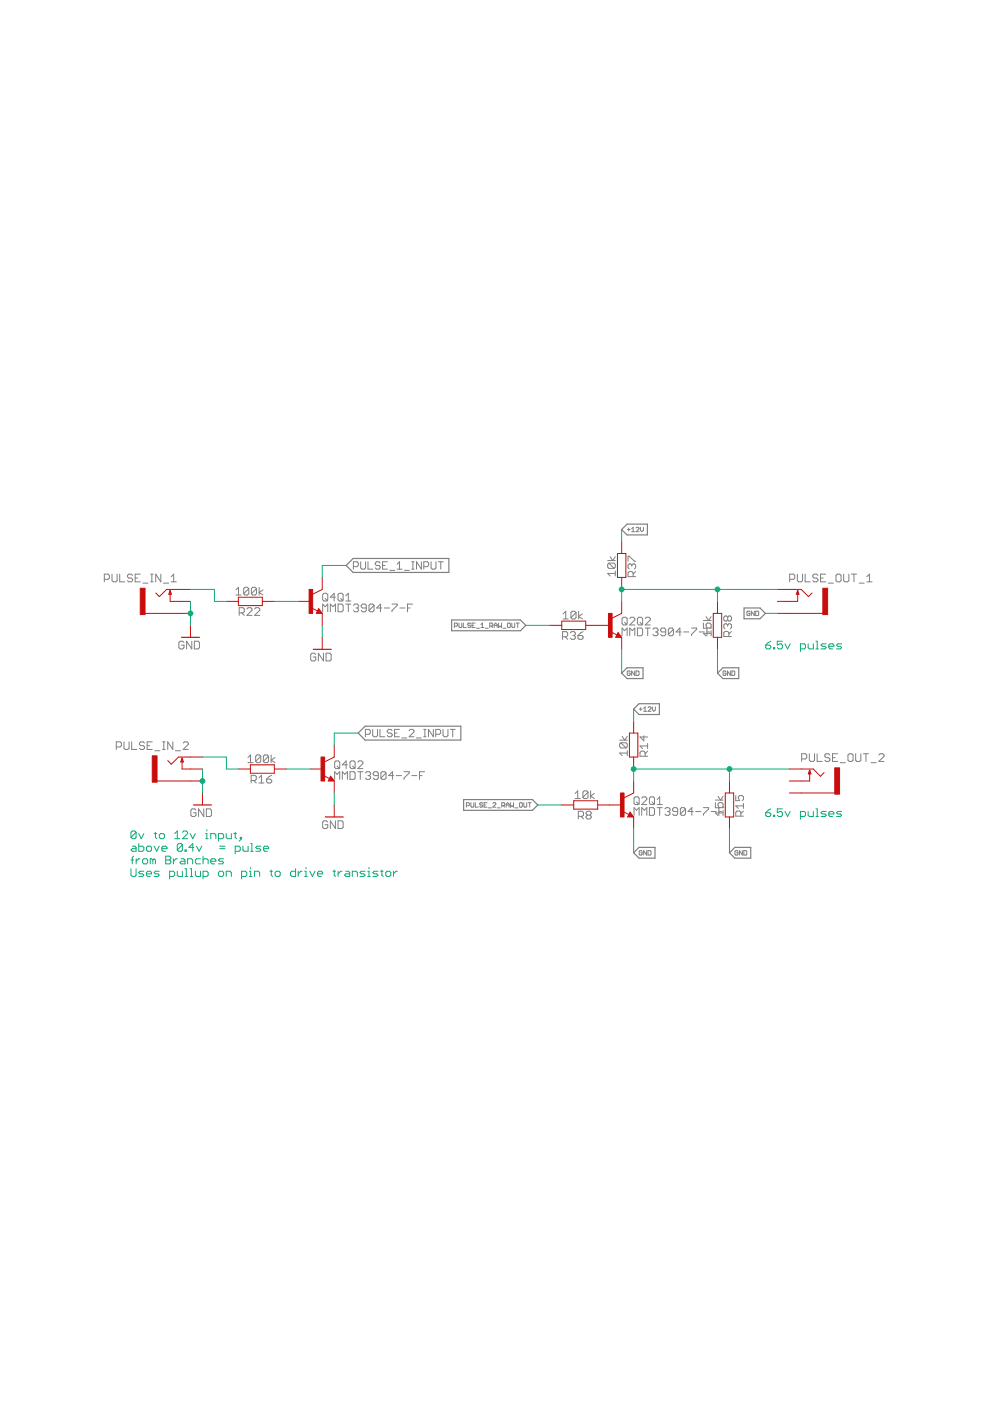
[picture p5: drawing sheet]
<svg xmlns="http://www.w3.org/2000/svg" width="210mm" height="297mm" viewBox="0 0 210 297" stroke-linecap="round" stroke-linejoin="round" font-family="sans-serif">
<g fill="none" stroke="#808080" stroke-width=".21">
<path d="M76.5 119.1v1.3l.3 .3h.5l.2-.3v-1.3M78 119.1v1.6h1.1M80.6 119.4l-.3-.3h-.5l-.2 .3v.2l.2 .3h.5l.3 .2v.3l-.3 .3h-.5l-.2-.3M81.1 119.9h.5M82.1 119.1h-1v1.6h1M84.2 119.6l.5-.5v1.6M87.3 119.1h.5M87.5 119.1v1.6M89.3 119.1v1.6l-1-1.6v1.6M91.4 119.1v1.3l.3 .3h.5l.2-.3v-1.3M92.9 119.1h1.1M93.5 119.1v1.6"/>
<path d="M128.8 118.9h1.7M129.1 119.4h1.1l.3 .3v.5l-.3 .3M129.1 119.4l-.3 .3v.5l.3 .3h1.1M129.1 119.4l1.1 1.1M129.4 118l.5 .9 .6-.9M133 112.3h.6M133.2 119v-1.1h.2l1.1 1.1h.3M133.3 112v.6M133.9 112.1l.3-.3v.9M133.9 112.7h.7M134 119.8l-.3-.3h-.3l-.2 .3v.6l.2 .2M134 119.8l.2-.3h.3l.3 .3v.6l-.3 .2"/>
<path d="M134 119.8v.3M134.9 112l.1-.2 .5 .2v.1l-.6 .6h.6M135.8 111.8v.6l.3 .3 .3-.3v-.6M22.1 122.8h.8l.3-.2v-.6l-.3-.3h-.8v1.7M23.7 121.7v1.4l.3 .3h.6l.2-.3v-1.4M25.4 121.7v1.7h1.1M28.1 122l-.3-.3h-.5l-.3 .3v.3l.3 .3h.5l.3 .2v.3l-.3 .3h-.5l-.3-.3M28.7 122.6h.5M29.7 121.7h-1v1.7h1M30.3 123.6h1.1M31.9 121.7h.6M31.9 123.4h.6"/>
<path d="M32.2 121.7v1.7M34.1 121.7v1.7l-1.1-1.7v1.7M34.6 123.6h1.2M36.3 123.4h1.1M36.3 122.3l.5-.6v1.7M39 136.2l-.3-.2h-.5l-.3 .2v1.1l.3 .3h.5l.3-.3v-.5h-.5M40.7 136v1.6l-1.1-1.6v1.6M41.2 136h.8l.3 .2v1.1l-.3 .3h-.8zM50 125.1l.6-.6v1.7M50 126.2h1.1M50.7 129.9h.8l.3-.2v-.6l-.3-.3h-.8v1.7M51.2 129.9l.6 .6"/>
<path d="M52.3 129.1l.3-.3h.6l.2 .3v.3l-1.1 1.1h1.1M52.7 124.8v1.1l-.2 .3h-.6l-.2-.3M52.7 124.8l-.2-.3h-.6l-.2 .3v1.1M52.7 124.8l-1 1.1M54 129.1l.3-.3h.5l.3 .3v.3l-1.1 1.1h1.1M54.4 124.8v1.1l-.3 .3h-.5l-.3-.3M54.4 124.8l-.3-.3h-.5l-.3 .3v1.1M54.4 124.8l-1.1 1.1M54.9 124.5v1.7M55.8 125.1l-.9 .5 .9 .6M67 138.8l-.3-.3h-.6l-.2 .3v1l.2 .3h.6l.3-.3v-.5h-.6M68.4 129.7v-1.6l.5 .5 .6-.5v1.6"/>
<path d="M68.6 138.5v1.6l-1.1-1.6v1.6M68.7 125.8h.5l.3 .3v1l-.3 .3h-.5l-.3-.3v-1zM68.9 126.9l.6 .5M69.1 138.5h.9l.2 .3v1l-.2 .3h-.9zM70 129.7v-1.6l.6 .5 .5-.5v1.6M71.1 126.6h-1.1l.8-.8v1.6M71.7 128.1h.8l.2 .3v1l-.2 .3h-.8zM71.9 125.8h.6l.2 .3v1l-.2 .3h-.6l-.2-.3v-1zM72.2 126.9l.5 .5M73.3 128.1h1.1M73.3 126.3l.6-.5v1.6M73.3 127.4h1.1"/>
<path d="M73.9 128.1v1.6M74.9 120.1h.8l.3-.2v-.5l-.3-.3h-.8v1.6M75 128.4l.2-.3h.6l.2 .3v.2l-.2 .3M75.5 128.9h.3M75.8 128.9l.2 .3v.2l-.2 .3h-.6l-.2-.3M77.7 128.9h-.8l-.3-.3v-.2l.3-.3h.5l.3 .3v1l-.3 .3h-.5l-.3-.3M79.3 128.4v1l-.3 .3h-.5l-.3-.3M79.3 128.4l-.3-.3h-.5l-.3 .3v1M79.3 128.4l-1.1 1M80.9 128.9h-1l.8-.8v1.6M81.5 128.9h1.1M82.7 120.9h1"/>
<path d="M83.1 128.1h1.1v.3l-1.1 1v.3M84.2 120.7h1M84.8 128.9h1.1M85.7 120.9h1.1M86.4 128.9h.6M87.3 120.7h.5M87.5 128.1h-1.1v1.6M89.9 120.1h.7l.3-.2v-.5l-.3-.3h-.7v1.6M96.4 132.7h.4l.2-.1-.2-.5h-.4v1M97.3 132.1v.8l.2 .2h.3l.1-.2v-.8M98.2 132.1v1h.6M99.8 132.3l-.5-.2-.1 .3 .1 .2h.3l.2 .3-.2 .2h-.3l-.1-.2"/>
<path d="M100.1 132.6h.3M100.7 132.1h-.6v1h.6M101 133.2h.7M102 133.1h.6M102 132.4l.3-.3v1M102.9 133.2h.6M103.8 132.7h.5l.2-.1-.2-.5h-.5v1M104.2 132.7l.3 .4M104.8 132.6h.6M104.8 133.1v-.7l.3-.3 .3 .3v.7M105.7 132.1v1l.3-.4 .3 .4v-1M106.6 133.2h.7"/>
<path d="M107.7 132.1h.4l.1 .2v.6l-.1 .2h-.4l-.1-.2v-.6zM108.5 132.1v.8l.2 .2h.3l.1-.2v-.8M109.5 132.1h.6M109.8 132.1v1M119.3 135h.8l.3-.3v-.5l-.3-.3h-.8v1.7M119.4 130.2l.6-.6v1.6M119.4 131.2h1.1M119.8 135l.6 .6M120.9 134.2l.3-.3h.5l.3 .3v.3l-.3 .2M121.5 134.7h.2M121.7 134.7l.3 .3v.3l-.3 .3h-.5l-.3-.3M122.1 129.9v1.1l-.2 .2h-.6l-.2-.2"/>
<path d="M122.1 129.9l-.2-.3h-.6l-.2 .3v1.1M122.1 129.9l-1 1.1M122.5 134.7h.9l.2 .3v.3l-.2 .3h-.6l-.3-.3zM122.7 129.6v1.6M123.5 130.2l-.8 .5 .8 .5M123.6 133.9l-.5 .3-.6 .5M130.5 121.6h-1.7l.6 .5M130.5 121.1v1M131.9 134.8v-1.6l.5 .5 .6-.5v1.6M132.1 130.9h.6l.3 .2v1.1l-.3 .3h-.6l-.2-.3v-1.1zM132.4 132l.6 .5M133.5 134.8v-1.6l.6 .5 .5-.5v1.6"/>
<path d="M133.5 131.1l.3-.2h.5l.3 .2v.3l-1.1 1.1h1.1M134.2 122.3v-.8l-.2-.3h-.6l-.2 .3v.8h1.6M134.8 121.2l-.6 .5M135.1 133.2h.9l.2 .2v1.1l-.2 .3h-.9zM135.4 130.9h.6l.2 .2v1.1l-.2 .3h-.6l-.3-.3v-1.1zM135.7 132l.5 .5M136.8 133.2h1.1M136.8 131.1l.3-.2h.5l.3 .2v.3l-1.1 1.1h1.1M137.3 133.2v1.6M138.4 133.4l.3-.2h.5l.3 .2v.3l-.3 .3M139 134h.2M139.2 134l.3 .2v.3l-.3 .3h-.5l-.3-.3"/>
<path d="M141.1 134h-.8l-.2-.3v-.3l.2-.2h.6l.2 .2v1.1l-.2 .3h-.6l-.2-.3M142.8 133.4v1.1l-.3 .3h-.5l-.3-.3M142.8 133.4l-.3-.2h-.5l-.3 .2v1.1M142.8 133.4l-1.1 1.1M144.4 134h-1.1l.8-.8v1.6M145 134h1M146.6 133.2h1.1v.2l-1.1 1.1v.3M148.3 134h1M149.1 132.1v1.1h.9l-.3-.5v-.3l.3-.3h.5l.3 .3v.5l-.3 .3M149.1 131.6h1.7M149.7 130.7l.5 .9 .6-.9M149.9 134h.5"/>
<path d="M150.8 134.3h-1.7l.6 .5M150.8 133.7v1.1M151 133.2h-1.1v1.6M154.3 130.9l-.3-.3h-.3l-.2 .3v.5l.2 .3h.3l.3-.3M154.3 132.5l-.3-.3h-.3l-.2 .3v.6l.2 .2M154.3 132.5l.2-.3h.3l.3 .3v.6l-.3 .2M154.3 130.9v.5M154.3 132.5v.3M154.3 130.9l.2-.3h.3l.3 .3v.5l-.3 .3h-.3l-.2-.3M154.5 135v-.8l-.2-.3h-.6l-.2 .3v.8h1.6M155.1 133.9l-.6 .5M159 129.7l-.2-.1-.4 .1v.7l.1 .1 .5-.1v-.4h-.3"/>
<path d="M159.9 129.6v.9l-.6-.9v.9M160.2 129.6l.7 .1v.7l-.2 .1h-.5zM167.4 122.8h.9l.2-.2v-.6l-.2-.3h-.9v1.7M169.1 121.7v1.4l.2 .3h.6l.3-.3v-1.4M170.7 121.7v1.7h1.1M173.4 122l-.3-.3h-.5l-.3 .3v.3l.3 .3h.5l.3 .2v.3l-.3 .3h-.5l-.3-.3M174 122.6h.5M175.1 121.7h-1.1v1.7h1.1M175.6 123.6h1.1M177.5 121.7h.6l.2 .3v1.1l-.2 .3h-.6l-.3-.3v-1.1zM178.9 121.7v1.4l.3 .3h.5l.3-.3v-1.4M180.5 121.7h1.1"/>
<path d="M181.1 121.7v1.7M182.2 123.6h1M183.8 123.4h1.1M183.8 122.3l.5-.6v1.7M24.7 158.4h.8l.2-.3v-.6l-.2-.2h-.8v1.6M26.3 157.3v1.3l.3 .3h.5l.3-.3v-1.3M27.9 157.3v1.6h1.1M30.6 157.5l-.2-.2h-.6l-.2 .2v.3l.2 .3h.6l.2 .3v.2l-.2 .3h-.6l-.2-.3M31.2 158.1h.5M32.3 157.3h-1.1v1.6h1.1M32.8 159.2h1.1M34.5 157.3h.5"/>
<path d="M34.5 158.9h.5M34.7 157.3v1.6M36.6 157.3v1.6l-1-1.6v1.6M37.2 159.2h1.1M38.8 157.5l.3-.2h.5l.3 .2v.3l-1.1 1.1h1.1M77.5 155.7h.8l.2-.3v-.5l-.2-.3h-.8v1.6M79 154.6v1.3l.3 .3h.5l.3-.3v-1.3M80.6 154.6v1.6h1M83.1 154.9l-.2-.3h-.5l-.3 .3v.3l.3 .2h.5l.2 .3v.2l-.2 .3h-.5l-.3-.3M83.7 155.4h.5M84.7 154.6h-1v1.6h1M85.2 156.5h1"/>
<path d="M86.7 154.9l.3-.3h.5l.3 .3v.3l-1.1 1h1.1M88.3 156.5h1M89.8 154.6h.5M89.8 156.2h.5M90.1 154.6v1.6M91.9 154.6v1.6l-1.1-1.6v1.6M92.4 155.7h.8l.2-.3v-.5l-.2-.3h-.8v1.6M93.9 154.6v1.3l.3 .3h.5l.3-.3v-1.3M95.5 154.6h1M96 154.6v1.6M131.4 156.9h1.6M131.6 157.5h1.1l.3 .3v.5l-.3 .3"/>
<path d="M131.6 157.5l-.2 .3v.5l.2 .3h1.1M131.6 157.5l1.1 1.1M131.9 156.1l.6 .8 .5-.8M133 159.1v1.1M133 159.7h-1.6l.5 .5M133.6 142.4l-.1-.1h-.4l-.1 .1v.6l.1 .2h.4l.1-.2v-.3h-.3M134.6 142.3v.9l-.7-.9v.9M134.9 142.3h.4l.2 .1v.6l-.2 .2h-.4zM135.5 150.3h.6M135.8 150v.7M136.5 150.2l.3-.3v.9M136.5 150.8h.6"/>
<path d="M136.5 156v1.1l-.8-.8h1.6M137.3 159.3l-.5 .5M137.3 158.2h-1.6l.5 .5M137.3 157.6v1.1M137.4 150l.2-.1 .4 .1v.2l-.6 .6h.6M138.3 149.9v.6l.3 .3 .4-.3v-.6M153.9 142.4l-.1-.1h-.3l-.2 .1v.6l.2 .2h.3l.1-.5h-.3M154.9 142.3v.9l-.7-.9v.9M155.2 142.3h.4l.2 .1v.6l-.2 .2h-.4zM171.6 159.8v1.4l.3 .2h.5l.3-.2v-1.4M173.2 159.8v1.6h1.1M177.6 159.8h-1.1v1.6h1.1"/>
<path d="M180.1 159.8h.5l.3 .3v1.1l-.3 .2h-.5l-.3-.2v-1.1zM181.4 159.8v1.4l.3 .2h.5l.3-.2v-1.4M183.1 159.8h1M183.6 159.8v1.6M41.6 171.8l-.3-.3h-.6l-.2 .3v1l.2 .3h.6l.3-.3v-.5h-.6M43.2 171.5v1.6l-1.1-1.6v1.6M43.8 171.5h.8l.2 .3v1l-.2 .3h-.8zM52.6 160.6l.5-.5v1.6M52.6 161.7h1.1M53.3 165.5h.8l.2-.3v-.5l-.2-.3h-.8v1.6M53.8 165.5l.5 .5M54.9 164.9l.5-.5v1.6"/>
<path d="M54.9 166h1.1M55.3 160.3v1.1l-.3 .3h-.5l-.3-.3M55.3 160.3l-.3-.2h-.5l-.3 .2v1.1M55.3 160.3l-1.1 1.1M56.5 165.2h.8l.3 .3v.2l-.3 .3h-.5l-.3-.3zM56.9 160.3v1.1l-.2 .3h-.6l-.3-.3M56.9 160.3l-.2-.2h-.6l-.3 .2v1.1M56.9 160.3l-1.1 1.1M57.5 160.1v1.6M57.6 164.4l-.5 .3-.6 .5M58.3 160.6l-.8 .6 .8 .5M69.5 174.3l-.3-.3h-.5l-.3 .3v1.1l.3 .3h.5l.3-.3v-.5h-.6"/>
<path d="M71 165.2v-1.6l.5 .6 .5-.6v1.6M71.1 174v1.7l-1.1-1.7v1.7M71.2 161.3h.6l.2 .3v1.1l-.2 .3h-.6l-.2-.3v-1.1zM71.5 162.4l.5 .6M71.7 174h.8l.2 .3v1.1l-.2 .3h-.8zM72.6 165.2v-1.6l.5 .6 .6-.6v1.6M73.7 162.2h-1.1l.8-.9v1.7M74.2 163.6h.8l.3 .3v1.1l-.3 .2h-.8zM74.5 161.3h.5l.3 .3v1.1l-.3 .3h-.5l-.3-.3v-1.1zM74.8 162.4l.5 .6M75.9 163.6h1M75.9 161.6l.2-.3h.6l.2 .3v.3l-1 1.1h1"/>
<path d="M76.4 163.6v1.6M77.5 163.9l.3-.3h.5l.3 .3v.3l-.3 .2M78 164.4h.3M78.3 164.4l.3 .3v.3l-.3 .2h-.5l-.3-.2M80.2 164.4h-.8l-.3-.2v-.3l.3-.3h.5l.3 .3v1.1l-.3 .2h-.5l-.3-.2M81.9 163.9v1.1l-.3 .2h-.6l-.2-.2M81.9 163.9l-.3-.3h-.6l-.2 .3v1.1M81.9 163.9l-1.1 1.1M83.5 164.4h-1.1l.8-.8v1.6M84 164.4h1.1M85.7 163.6h1.1v.3l-1.1 1.1v.2M87.3 164.4h1.1"/>
<path d="M88.9 164.4h.6M90 163.6h-1.1v1.6M98.9 170.8h.5l.1-.1-.1-.5h-.5v.9M99.8 170.2v.8l.2 .1h.3l.2-.1v-.8M100.8 170.2v.9h.6M102.3 170.3l-.4-.1-.2 .3 .2 .2h.3l.1 .3-.1 .1h-.3l-.2-.1M102.6 170.7h.4M103.3 170.2h-.7v.9h.7M103.6 171.3h.6M104.5 170.3l.2-.1h.3l.1 .1-.6 .8h.6M105.5 171.3h.6M106.4 170.8h.4l.2-.1-.2-.5h-.4v.9"/>
<path d="M106.7 170.8l.3 .3M107.3 170.7h.6M107.3 171.1v-.6l.3-.3 .3 .3v.6M108.2 170.2v.9l.4-.3 .3 .3v-.9M109.2 171.3h.6M110.3 170.2h.3l.1 .1v.7l-.1 .1h-.3l-.2-.1v-.7zM111.1 170.2v.8l.1 .1h.3l.2-.1v-.8M112 170.2h.6M112.3 170.2v.9M121.9 168.2l.6-.5v1.6M121.9 169.3h1.1M122.6 173.1h.8l.3-.3v-.5l-.3-.3h-.8v1.6"/>
<path d="M123.2 173.1l.5 .5M124.5 172.8h.6M124.5 172.8l-.2 .3v.3l.2 .2h.6l.2-.2v-.3l-.2-.3M124.5 172.8l-.2-.2v-.3l.2-.3h.6l.2 .3v.3l-.2 .2M124.7 168v1l-.3 .3h-.6l-.2-.3M124.7 168l-.3-.3h-.6l-.2 .3v1M124.7 168l-1.1 1M125.2 167.7v1.6M126 168.2l-.8 .6 .8 .5M134.4 172.9v-1.7l.6 .6 .5-.6v1.7M134.7 169h.5l.3 .2v1.1l-.3 .3h-.5l-.3-.3v-1.1zM135 170l.5 .6"/>
<path d="M136.1 172.9v-1.7l.5 .6 .5-.6v1.7M136.1 169.2l.2-.2h.6l.2 .2v.3l-1 1.1h1M136.8 160.3v-.8l-.3-.2h-.5l-.3 .2v.8h1.6M137.7 171.2h.8l.3 .3v1.1l-.3 .3h-.8zM138 169h.5l.3 .2v1.1l-.3 .3h-.5l-.3-.3v-1.1zM138.2 170l.6 .6M139.3 171.2h1.1M139.3 169.5l.6-.5v1.6M139.3 170.6h1.1M139.9 171.2v1.7M141 171.5l.2-.3h.6l.2 .3v.3l-.2 .3M141.5 172.1h.3"/>
<path d="M141.8 172.1l.2 .2v.3l-.2 .3h-.6l-.2-.3M143.7 172.1h-.8l-.3-.3v-.3l.3-.3h.5l.3 .3v1.1l-.3 .3h-.5l-.3-.3M145.3 171.5v1.1l-.2 .3h-.6l-.2-.3M145.3 171.5l-.2-.3h-.6l-.2 .3v1.1M145.3 171.5l-1 1.1M147 172.1h-1.1l.8-.9v1.7M147.5 172.1h1.1M149.1 171.2h1.1v.3l-1.1 1.1v.3M150.8 172.1h1.1M151.7 170.2v1.1l1.8-.1M151.7 169.6h1.6M152.2 168.8l.6 .8 .5-.8"/>
<path d="M152.4 172.1h.6M152.4 171.2v1.7M152.5 171.3l-.3-.6v-.2l.3-.3h.5l.3 .3v.5l-.3 .3M153.3 172.4h-1.6l.5 .5M153.3 171.8v1.1M156 168.7v1.1h.8l-.3-.6v-.2l.3-.3h.6l.2 .3v.5l-.2 .3M157.1 173v-.8l-.3-.2h-.5l-.3 .2v.8h1.6M157.6 172l-.5 .5M157.6 170.9h-1.6l.5 .5M157.6 170.3v1.1M170 160.9h.8l.2-.3v-.5l-.2-.3h-.8v1.6M176 160.1l-.3-.3h-.5l-.3 .3v.3l.3 .2h.5l.3 .3v.3l-.3 .2h-.5l-.3-.2"/>
<path d="M176.5 160.6h.6M178.2 161.7h1M184.7 161.7h1.1M186.3 160.1l.3-.3h.6l.2 .3v.3l-1.1 1h1.1M136.1 180.5l-.1-.2h-.3l-.2 .2v.6l.2 .2h.3l.1-.2v-.3h-.3M137.1 180.3v1l-.6-1v1M137.4 180.3h.5l.1 .2v.6l-.1 .2h-.5zM156.5 180.5l-.2-.2-.5 .2v.6l.5 .2 .2-.5h-.4M157.4 180.3v1l-.6-1v1M157.7 180.3h.5l.1 .2v.6l-.1 .2h-.5z"/>
</g>
<path d="M74.9 118.4h20.3v3h-20.3l-1.5-1.5zM131.8 112.3l1.1-1.2h4.4v2.3h-4.4zM95.8 131.4h14.5l1.2 1.2-1.2 1.1h-14.5zM157.8 128.9h3.3l1.2 1.1-1.2 1.2h-3.3zM75.9 155.4l1.5-1.4h20.3v2.9h-20.3zM131.8 142.7l1.1-1.1h3.4v2.3h-3.4zM134.3 150.3l1.2-1.1h4.3v2.3h-4.3zM153.3 141.6h3.3v2.3h-3.3l-1.2-1.2zM98.3 169.5h14.6l1.1 1.2-1.1 1.1h-14.6zM135.5 179.7h3.4v2.2h-3.4l-1.2-1.1zM155.8 179.7h3.4v2.2h-3.4l-1.1-1.1z" fill="none" stroke="#808080" stroke-width=".25"/>
<g fill="none" stroke="#c90d0c" stroke-width=".21">
<path d="M130.9 117.3h1.8v5.1h-1.8zM131.8 114.8v2.5M30.8 130h9.6M36.1 125.2v2.3h4.3M40.4 125h-5.1l-1.5 1.5-.8-.8M40.4 132.6v2.5M48 127.5h2.5M50.5 126.6h5.1v1.8h-5.1zM55.6 127.5h2.6M63.2 127.5h2.6M66.1 128.9l1.2 .6M67.6 129l.7 1h-1.2z"/>
<path d="M68.3 122.4v2.6l-2 1M68.3 130v2.6M68.3 135.1v2.6M116.6 132.6h2.5M119.1 131.7h5.1v1.8h-5.1zM124.2 132.6h5.1M129.6 134l1.2 .6M131 134.1l.8 1h-1.3zM131.8 127.5v2.5l-2 1.1M131.8 122.4v2.6M131.8 135.1v2.6M151.2 130h1.8v5.1h-1.8z"/>
<path d="M152.1 127.5v2.5M152.1 135.1v2.6M164.8 125h5.1l1.5 1.5 .8-.8M164.8 130h9.7M169.1 125.2v2.3h-4.3M70.9 158v2.5l-2.1 1M133.5 155.4h1.7v5.1h-1.7zM134.3 152.9v2.5M33.3 165.6h9.6M38.6 160.8v2.2h4.3M42.9 160.5h-5.1l-1.5 1.5-.7-.7M42.9 168.1v2.6"/>
<path d="M50.5 163h2.6M53.1 162.2h5.1v1.7h-5.1zM58.2 163h2.5M65.8 163h2.5M68.6 164.5l1.3 .6M70.1 164.6l.8 1h-1.3zM70.9 165.6v2.5M70.9 170.7v2.5M119.1 170.7h2.5M121.6 169.8h5.1v1.8h-5.1zM126.7 170.7h5.1M132.1 172.1l1.2 .6"/>
<path d="M133.6 172.2l.7 1h-1.2zM134.3 165.6v2.5l-2 1M134.3 160.5v2.5M134.3 173.2v2.5M153.8 168.1h1.8v5.1h-1.8zM154.7 165.6v2.5M154.7 173.2v2.5M167.4 163h5l1.5 1.6 .8-.8M167.4 168.1h9.6M171.7 163.3v2.3h-4.3"/>
</g>
<path d="M36.1 125.2l.2 .8h-.5zM38.5 135.1h3.8M66.4 137.7h3.8M67.6 129.5l.1 .3h-.4l.3-.5 .5 .6h-.8M131 134.6l.2 .3h-.4l.2-.5 .6 .6h-.8M169.1 125.2l.3 .8h-.5zM38.6 160.8l.3 .7h-.5zM41 170.7h3.8M69 173.2h3.8M70.1 165.1l.1 .2h-.4l.3-.5 .5 .7h-.8M133.6 172.7l.1 .3h-.4l.3-.6 .5 .7h-.8M171.7 163.3l.2 .8h-.5z" fill="none" stroke="#c90d0c" stroke-width=".25"/>
<g fill="#c90d0c" stroke="#c90d0c" stroke-width=".21">
<path d="M29.7 124.7h1.1v5.6h-1.1z"/>
<path d="M32.3 160.3h1v5.5h-1z"/>
<path d="M174.5 124.7h1v5.6h-1z"/>
<path d="M177 162.8h1v5.6h-1z"/>
<path d="M129 130h.8v5.1h-.8z"/>
<path d="M131.6 168.1h.7v5.1h-.7z"/>
<path d="M68.1 160.5h.7v5.1h-.7z"/>
<path d="M65.5 125h.8v5h-.8z"/>
</g>
<g fill="none" stroke="#0dab76" stroke-width=".21">
<path d="M73.4 119.9h-5.1v2.5M131.8 112.3v2.5M40.4 127.5v5.1M40.4 125h5.1v2.5h2.5M58.2 127.5h5M68.3 132.6v2.5M111.5 132.6h5.1M131.8 137.7v5M152.1 125v2.5M152.1 137.7v5M162.3 130h2.5M162.3 136.8h.9l.2 .2v.3l-.2 .3h-.6l-.3-.3z"/>
<path d="M163.4 136l-1.1 .8M164 137.3h.3v.3h-.3zM164.8 125h-33v2.5M165.9 136h-1.1v.8l.6-.3h.2l.3 .3v.5l-.3 .3h-.5l-.3-.3M166.4 136.5l.6 1.1 .5-1.1M169.7 137.6h.8l.3-.3v-.5l-.3-.3h-.8v1.6M171.3 136.5v.8l.3 .3h.8v-1.1M173 137.6h.5M173 136h.3v1.6M175.2 136.5h-.9l-.2 .3 .2 .2h.6l.3 .3-.3 .3h-.8M175.7 137h1.1v-.2l-.3-.3h-.5l-.3 .3v.5l.3 .3h.5M178.4 136.5h-.8l-.2 .3 .2 .2h.6l.2 .3-.2 .3h-.8"/>
<path d="M75.9 155.4h-5v2.6M134.3 150.3v2.6M28 179.4h.6l.3 .3v.8h-.9l-.2-.3 .2-.3h.9M28.9 176.5l-.3-.3h-.6l-.2 .3v1M28.9 176.5v1l-.3 .3h-.6l-.2-.3M28.9 176.5l-1.1 1M29.4 176.7l.6 1.1 .5-1.1M29.4 178.9v1.6h.8l.3-.3v-.5l-.3-.3h-.8M31.1 179.7l.2-.3h.6l.2 .3v.5l-.2 .3h-.6l-.2-.3zM32.7 176.7h.5M32.7 179.4l.5 1.1 .6-1.1M33 176.5v1l.2 .3"/>
<path d="M33.8 177l.3-.3h.5l.3 .3v.5l-.3 .3h-.5l-.3-.3zM34.3 179.9h1.1v-.2l-.3-.3h-.5l-.3 .3v.5l.3 .3h.5M37 177.8h1.1M37 176.7l.6-.5v1.6M38.7 179.1l-.3-.2h-.5l-.3 .2v1.1M38.7 179.1v1.1l-.3 .3h-.5l-.3-.3M38.7 179.1l-1.1 1.1M38.7 176.5l.2-.3h.6l.3 .3v.2l-1.1 1.1h1.1M40.3 176.7l.6 1.1 .5-1.1M41.1 179.7h-1.1l.9-.8v1.6M41.7 179.4l.5 1.1 .6-1.1M42.9 163v5.1"/>
<path d="M42.9 160.5h5.1v2.5h2.5M43.6 177.8h.5M43.6 176.7h.3v1.1M43.9 175.9v.3M44.7 177.8v-1.1h.8l.3 .3v.8M46.3 177.8h.8l.3-.3v-.5l-.3-.3h-.8v1.7M46.6 179.4h1.1M46.6 179.9h1.1M48 176.7v.8l.2 .3h.8v-1.1M49.6 176.7h.5M49.9 176.5v1l.2 .3M50.9 177.5h.3v.3h-.3z"/>
<path d="M51.2 177.8l-.5 .6M51.5 179.4v.8l.3 .3h.8v-1.1M53.1 178.9h.3v1.6M55.3 179.4h-.8l-.3 .3 .3 .2h.6l.2 .3-.2 .3h-.9M55.9 179.9h1.1v-.2l-.3-.3h-.6l-.2 .3v.5l.2 .3h.6M60.7 163h5.1M70.9 168.1v2.6M114 170.7h5.1M134.3 175.7v5.1M154.7 163v2.6M154.7 175.7v5.1M162.3 172.3h.9l.2 .3v.2l-.2 .3h-.6l-.3-.3z"/>
<path d="M163.4 171.5l-1.1 .8M164 172.8h.3v.3h-.3zM165.9 171.5h-1.1v.8l.6-.3h.2l.3 .3v.5l-.3 .3h-.5l-.3-.3M166.4 172l.6 1.1 .5-1.1M167.4 163h-33.1v2.6M169.7 173.1h.8l.3-.3v-.5l-.3-.3h-.8v1.7M171.3 172v.8l.3 .3h.8v-1.1M173 171.5h.3v1.6M173 173.1h.5M175.2 172h-.9l-.2 .3 .2 .3h.6l.3 .2-.3 .3h-.8M175.7 172.6h1.1v-.3l-.3-.3h-.5l-.3 .3v.5l.3 .3h.5M178.4 172h-.8l-.2 .3 .2 .3h.6l.2 .2-.2 .3h-.8"/>
<path d="M27.8 184.2v1.3l.2 .3h.6l.3-.3v-1.3M27.8 182.3h.5M28.3 181.5l-.3 .3v1.4M28.9 182.1v1.1M29.7 182.1h-.3l-.5 .5M30.2 182.3l.3-.2h.6l.2 .2v.6l-.2 .3h-.6l-.3-.3zM30.5 184.7h-.8l-.3 .3 .3 .3h.5l.3 .2-.3 .3h-.8M31.1 185.3h1v-.3l-.2-.3h-.6l-.2 .3v.5l.2 .3h.6M32.4 182.3l.3-.2 .3 .2v.9M32.4 182.3l-.3-.2h-.2v1.1M32.4 182.3v.9M33.8 184.7h-.8l-.3 .3 .3 .3h.5l.3 .2-.3 .3h-.8"/>
<path d="M35.1 181.5h.9l.2 .3v.3l-.2 .2 .2 .3v.3l-.2 .3h-.9zM35.1 182.3h.9M36 185.8h.8l.2-.3v-.5l-.2-.3h-.8v1.7M36.8 182.1v1.1M37.6 184.7v.8l.3 .3h.8v-1.1M37.6 182.1h-.3l-.5 .5M38.4 182.1h.5l.3 .2v.9h-.8l-.3-.3 .3-.3h.8M39.2 180.2h.3v.3h-.3zM39.2 184.2h.3v1.6M39.2 185.8h.6M39.8 183.2v-1.1h.8l.3 .2v.9M40.3 185.8h.6"/>
<path d="M40.3 184.2h.3v1.6M41.4 184.7v.8l.3 .3h.8v-1.1M42.5 182.1h-.8l-.3 .2v.6l.3 .3h.8M43.1 182.3l.2-.2h.6l.2 .2v.9M43.1 181.5v1.7M43.1 185.8h.8l.2-.3v-.5l-.2-.3h-.8v1.7M44.7 182.6h1.1v-.3l-.3-.2h-.5l-.3 .2v.6l.3 .3h.5M46.6 184.7h.5l.3 .3v.5l-.3 .3h-.5l-.3-.3v-.5zM47.4 182.1h-.8l-.3 .2 .3 .3h.5l.3 .3-.3 .3h-.8M48 185.8v-1.1h.8l.2 .3v.8M49.9 180.5h.8l.2-.3v-.5l-.2-.3h-.8v1.6M51.2 185.8h.8l.3-.3v-.5l-.3-.3h-.8v1.7"/>
<path d="M52.9 185.8h.5M52.9 184.7h.2v1.1M53.1 180.5h.6M53.1 183.9v.3M54 185.8v-1.1h.8l.3 .3v.8M57.2 184.7h.6M57.5 184.5v1l.3 .3M58.6 184.7h.5l.3 .3v.5l-.3 .3h-.5l-.3-.3v-.5zM62.7 184.2v1.6h-.8l-.3-.3v-.5l.3-.3h.8M63.2 184.7v1.1M64.1 184.7h-.3l-.6 .6M64.6 185.8h.6"/>
<path d="M64.6 184.7h.3v1.1M64.9 183.9v.3M65.7 184.7l.5 1.1 .6-1.1M67.3 185.3h1.1v-.3l-.3-.3h-.5l-.3 .3v.5l.3 .3h.5M70.6 184.7h.5M70.9 184.5v1l.2 .3M71.7 184.7v1.1M72.5 184.7h-.3l-.5 .6M73.3 184.7h.6l.2 .3v.8h-.8l-.3-.3 .3-.2h.8M74.7 185.8v-1.1h.8l.3 .3v.8M77.4 184.7h-.8l-.3 .3 .3 .3h.5l.3 .2-.3 .3h-.8M78 185.8h.5"/>
<path d="M78 184.7h.2v1.1M78.2 183.9v.3M80.1 184.7h-.8l-.2 .3 .2 .3h.6l.2 .2-.2 .3h-.8M80.7 184.7h.5M81 184.5v1l.2 .3M81.8 185l.3-.3h.5l.3 .3v.5l-.3 .3h-.5l-.3-.3zM83.4 184.7v1.1M84.2 184.7h-.2l-.6 .6"/>
</g>
<g fill="#0dab76" stroke="#0dab76" stroke-width=".21">
<circle cx="40.4" cy="130" r=".51"/>
<circle cx="42.9" cy="165.6" r=".51"/>
<circle cx="131.8" cy="125" r=".51"/>
<circle cx="152.1" cy="125" r=".51"/>
<circle cx="134.3" cy="163" r=".51"/>
<circle cx="154.7" cy="163" r=".51"/>
</g>
</svg>
